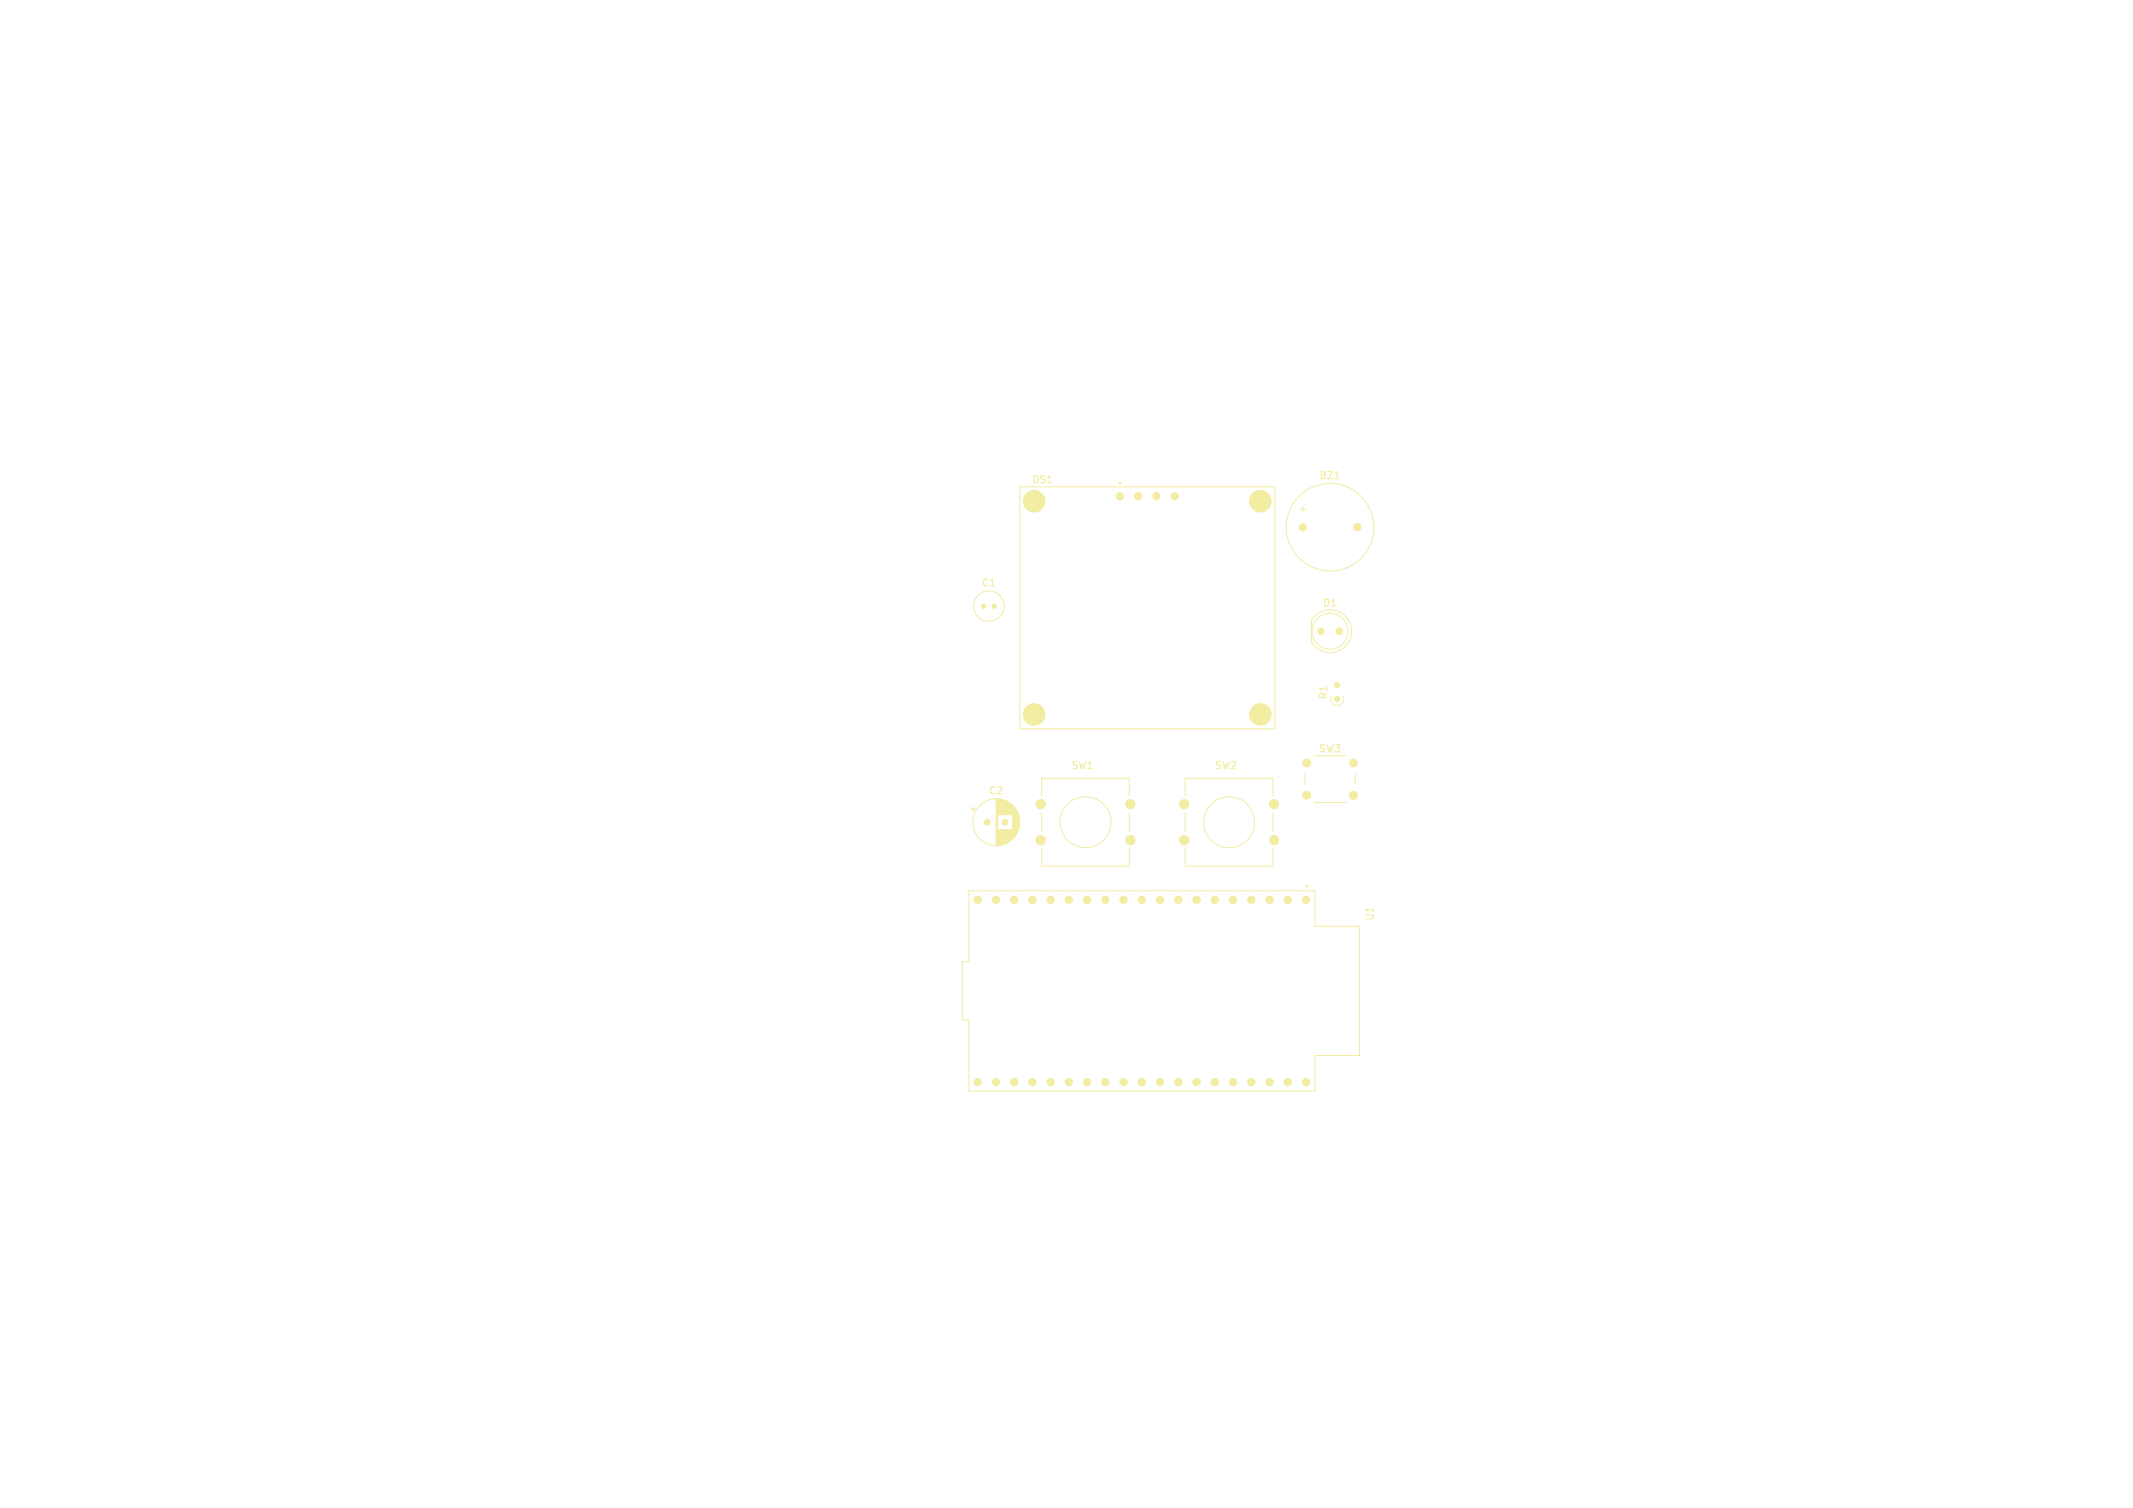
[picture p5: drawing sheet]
<svg xmlns="http://www.w3.org/2000/svg" width="297mm" height="210mm" viewBox="0 0 297 210" stroke-linecap="round" stroke-linejoin="round" font-family="sans-serif">
<defs><g id="words">
<g font-size="1.4" fill="#f2eda1">
<text x="143.6" y="67.5">DS1</text>
<text x="180.6" y="71.6">+</text>
<text x="183.6" y="66.9">BZ1</text>
<text x="136.6" y="81.9">C1</text>
<text x="184.1" y="84.7">D1</text>
<text x="185" y="97.5" transform="rotate(-90 185 97.5)">R1</text>
<text x="149.1" y="107.3">SW1</text>
<text x="169.1" y="107.3">SW2</text>
<text x="183.6" y="105">SW3</text>
<text x="137.6" y="110.8">C2</text>
<text x="191.5" y="128.3" transform="rotate(-90 191.5 128.3)">U1</text>
</g>
</g></defs>
<path d="M185.9 66.7h.6" fill="none" stroke="#f2eda1" stroke-width=".15"/>
<g fill="none" stroke="#f2eda1" stroke-width=".14">
<path d="M142 67.8h35.5v33.7h-35.5zM183.1 85.8a2.99 2.99 0 0 1 4.4 .2 2.99 2.99 0 0 1-.6 4.3 2.99 2.99 0 0 1-4.3-.8v-3.1zM185.4 96.9a.92 .92 0 0 0 .8 1.3 .92 .92 0 0 0 .8-1.3M135.2 112.7h.6M135.5 112.3v.7M138.7 111.3v6.4M138.8 111.3v6.4M138.9 111.3v6.4M139 111.3v2.2M139 115.5v2.2M139.1 111.3v2.2M139.1 115.5v2.2"/>
<path d="M139.2 111.3v2.2M139.2 115.5v2.2M139.3 111.3v2.2M139.3 115.5v2.2M139.4 111.3v2.2M139.4 115.5v2.2M139.4 111.4v2.1M139.5 111.4v2.1M139.5 115.5v2.1M139.6 111.4v2.1M139.6 115.5v2.1M139.7 111.4v2.1"/>
<path d="M139.7 115.5v2.1M139.8 111.4v2.1M139.8 115.5v2.1M139.8 111.5v2M139.8 115.5v2M139.9 111.5v2M139.9 115.5v2M140 111.5v2M140 115.5v2M140.1 111.6v1.9M140.1 115.5v1.9M140.2 111.6v1.9"/>
<path d="M140.2 115.5v1.9M140.3 111.7v1.8M140.3 115.5v1.8M140.4 111.7v1.8M140.4 115.5v1.8M140.4 111.8v1.7M140.4 115.5v1.7M140.5 111.8v1.7M140.5 115.5v1.7M140.6 111.8v1.7M140.6 115.5v1.7M140.6 111.9v1.6"/>
<path d="M140.6 115.5v1.6M140.7 111.9v1.6M140.7 115.5v1.6M140.7 112v1.5M140.7 115.5v1.5M140.8 112v1.5M140.8 115.5v1.5M140.8 112.1v1.4M140.9 112.1v1.4M140.9 115.5v1.4M141 112.2v1.3M141 115.5v1.3"/>
<path d="M141 112.2v4.6M141.1 112.3v4.4M141.2 112.4v4.2M141.2 112.5v4M141.3 112.5v4M141.3 112.6v3.8M141.4 112.6v3.8M141.4 112.7v3.6M141.5 112.8v3.4M141.5 112.9v3.2M141.6 112.9v3.2M141.6 113v3"/>
<path d="M141.6 113.1v2.8M141.7 113.2v2.7M141.7 113.2v2.6M141.8 113.3v2.4M141.8 113.4v2.2M141.8 113.6v1.8M141.9 113.7v1.6M141.9 113.9v1.2M142 114.1v.8M145 110.9v-2.5h12.3v2.5M145 113.2v2.6M145 118.1v2.5h12.3v-2.5"/>
<path d="M157.3 113.2v2.6M165 110.9v-2.5h12.3v2.5M165 118.1v2.5h12.3v-2.5M165 113.2v2.6M177.3 113.2v2.6M181.7 107.8v1.5M183 111.8h4.4M183 105.3h4.4M188.7 107.8v1.5M134.9 124.1h48.2v4.9h6.2v18h-6.2v5h-48.2v-9.9h-.9v-8.2h.9z"/>
<circle cx="185.2" cy="73.4" r="6.1"/>
<circle cx="137.7" cy="84.4" r="2.12"/>
<circle cx="185.2" cy="87.9" r="2.5"/>
<circle cx="138.7" cy="114.5" r="3.3"/>
<circle cx="151.1" cy="114.5" r="3.5"/>
<circle cx="171.1" cy="114.5" r="3.5"/>
</g>
<g fill="none" stroke="#f2eda1" stroke-width=".2">
<circle cx="155.9" cy="67.2" r=".1"/>
<circle cx="182" cy="123.4" r=".1"/>
</g>
<g fill="#f2eda1" stroke="#f2eda1" stroke-width=".14">
<circle cx="144.9" cy="112" r=".65"/>
<circle cx="157.4" cy="112" r=".65"/>
<circle cx="144.9" cy="117" r=".65"/>
<circle cx="157.4" cy="117" r=".65"/>
<circle cx="183.9" cy="87.9" r=".45"/>
<circle cx="186.5" cy="87.9" r=".45"/>
<circle cx="181.9" cy="125.3" r=".51"/>
<circle cx="179.3" cy="125.3" r=".51"/>
<circle cx="176.8" cy="125.3" r=".51"/>
<circle cx="174.2" cy="125.3" r=".51"/>
<circle cx="171.7" cy="125.3" r=".51"/>
<circle cx="169.2" cy="125.3" r=".51"/>
<circle cx="166.6" cy="125.3" r=".51"/>
<circle cx="164.1" cy="125.3" r=".51"/>
<circle cx="161.5" cy="125.3" r=".51"/>
<circle cx="159" cy="125.3" r=".51"/>
<circle cx="156.5" cy="125.3" r=".51"/>
<circle cx="153.9" cy="125.3" r=".51"/>
<circle cx="151.4" cy="125.3" r=".51"/>
<circle cx="148.8" cy="125.3" r=".51"/>
<circle cx="146.3" cy="125.3" r=".51"/>
<circle cx="143.8" cy="125.3" r=".51"/>
<circle cx="141.2" cy="125.3" r=".51"/>
<circle cx="138.7" cy="125.3" r=".51"/>
<circle cx="136.1" cy="125.3" r=".51"/>
<circle cx="136.1" cy="150.7" r=".51"/>
<circle cx="138.7" cy="150.7" r=".51"/>
<circle cx="141.2" cy="150.7" r=".51"/>
<circle cx="143.8" cy="150.7" r=".51"/>
<circle cx="146.3" cy="150.7" r=".51"/>
<circle cx="148.8" cy="150.7" r=".51"/>
<circle cx="151.4" cy="150.7" r=".51"/>
<circle cx="153.9" cy="150.7" r=".51"/>
<circle cx="156.5" cy="150.7" r=".51"/>
<circle cx="159" cy="150.7" r=".51"/>
<circle cx="161.5" cy="150.7" r=".51"/>
<circle cx="164.1" cy="150.7" r=".51"/>
<circle cx="166.6" cy="150.7" r=".51"/>
<circle cx="169.2" cy="150.7" r=".51"/>
<circle cx="171.7" cy="150.7" r=".51"/>
<circle cx="174.2" cy="150.7" r=".51"/>
<circle cx="176.8" cy="150.7" r=".51"/>
<circle cx="179.3" cy="150.7" r=".51"/>
<circle cx="181.9" cy="150.7" r=".51"/>
<circle cx="144" cy="69.8" r="1.5"/>
<circle cx="144" cy="99.5" r="1.5"/>
<circle cx="175.5" cy="69.8" r="1.5"/>
<circle cx="175.5" cy="99.5" r="1.5"/>
<circle cx="155.9" cy="69.1" r=".5"/>
<circle cx="158.5" cy="69.1" r=".5"/>
<circle cx="161" cy="69.1" r=".5"/>
<circle cx="163.6" cy="69.1" r=".5"/>
<circle cx="136.9" cy="84.4" r=".3"/>
<circle cx="138.5" cy="84.4" r=".3"/>
<circle cx="186.2" cy="97.3" r=".35"/>
<circle cx="186.2" cy="95.4" r=".35"/>
<circle cx="181.4" cy="73.4" r=".5"/>
<circle cx="189" cy="73.4" r=".5"/>
<circle cx="181.9" cy="106.2" r=".55"/>
<circle cx="188.4" cy="106.2" r=".55"/>
<circle cx="181.9" cy="110.7" r=".55"/>
<circle cx="188.5" cy="110.7" r=".55"/>
<circle cx="164.9" cy="112" r=".65"/>
<circle cx="177.4" cy="112" r=".65"/>
<circle cx="164.9" cy="117" r=".65"/>
<circle cx="177.4" cy="117" r=".65"/>
<circle cx="137.5" cy="114.5" r=".4"/>
<circle cx="140" cy="114.5" r=".4"/>
</g>
<use href="#words"/>
</svg>
